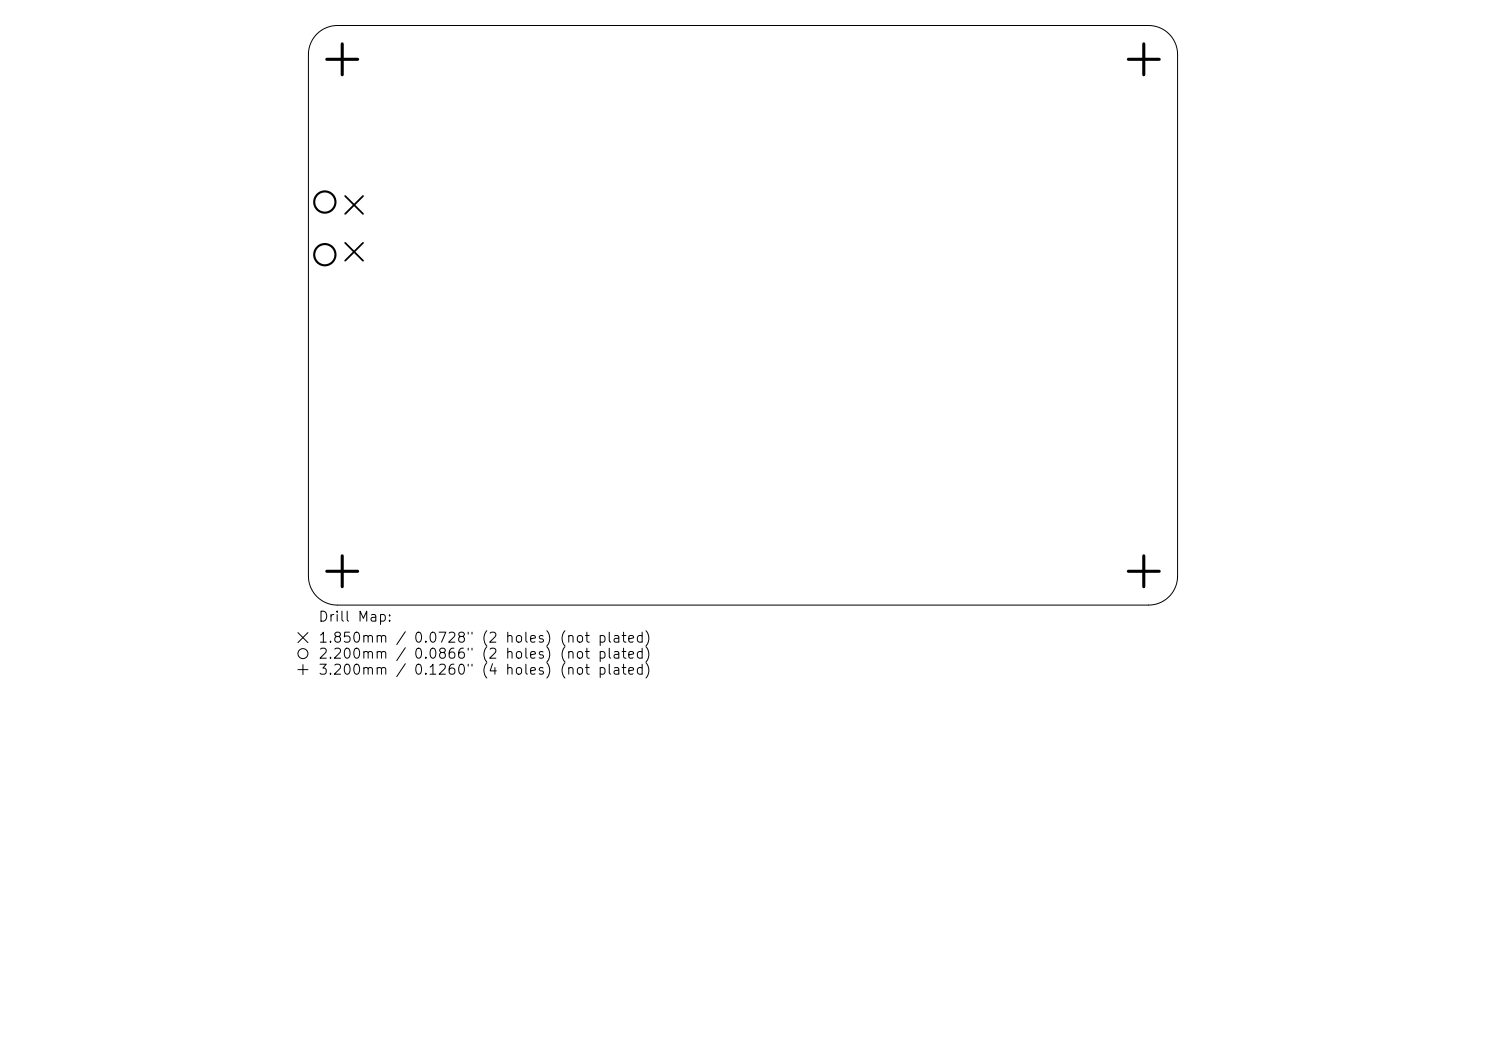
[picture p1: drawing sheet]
<svg xmlns="http://www.w3.org/2000/svg" width="297mm" height="210mm" viewBox="0 0 297 210" stroke-linecap="round" stroke-linejoin="round" font-family="sans-serif">
<defs><g id="words">
<g font-size="2">
<text x="63.5" y="124.7">Drill Map:</text>
<text x="63.5" y="128.9">1.850mm / 0.0728&quot; (2 holes) (not plated)</text>
<text x="63.5" y="132.1">2.200mm / 0.0866&quot; (2 holes) (not plated)</text>
<text x="63.5" y="135.3">3.200mm / 0.1260&quot; (4 holes) (not plated)</text>
</g>
</g></defs>
<g fill="none" stroke="#000" stroke-width=".2">
<path d="M63.3 6.8a5.8 5.8 0 0 1 4.1-1.7h162.2a5.8 5.8 0 0 1 5.8 5.8v104.2a5.8 5.8 0 0 1-5.8 5.8h-162.2a5.8 5.8 0 0 1-5.8-5.8v-104.2a5.8 5.8 0 0 1 1.7-4.1zM59.5 126.4l2 2M59.5 133.8h2M60.5 132.8v2M61.5 126.4l-2 2"/>
<circle cx="60.5" cy="130.6" r="1"/>
</g>
<path d="M69 39.2l3.6 3.5M72.6 39.2l-3.6 3.5M69 48.5l3.6 3.6M72.6 48.5l-3.6 3.6" fill="none" stroke="#000" stroke-width=".36"/>
<g fill="none" stroke="#000" stroke-width=".42">
<circle cx="64.9" cy="50.9" r="2.12"/>
<circle cx="64.9" cy="40.4" r="2.12"/>
</g>
<path d="M65.3 11.9h6.2M68.4 8.8v6.1M225.5 11.9h6.2M228.6 8.8v6.1M65.3 114.2h6.2M68.4 111.1v6.1M225.5 114.2h6.2M228.6 111.1v6.1" fill="none" stroke="#000" stroke-width=".62"/>
<use href="#words"/>
</svg>
